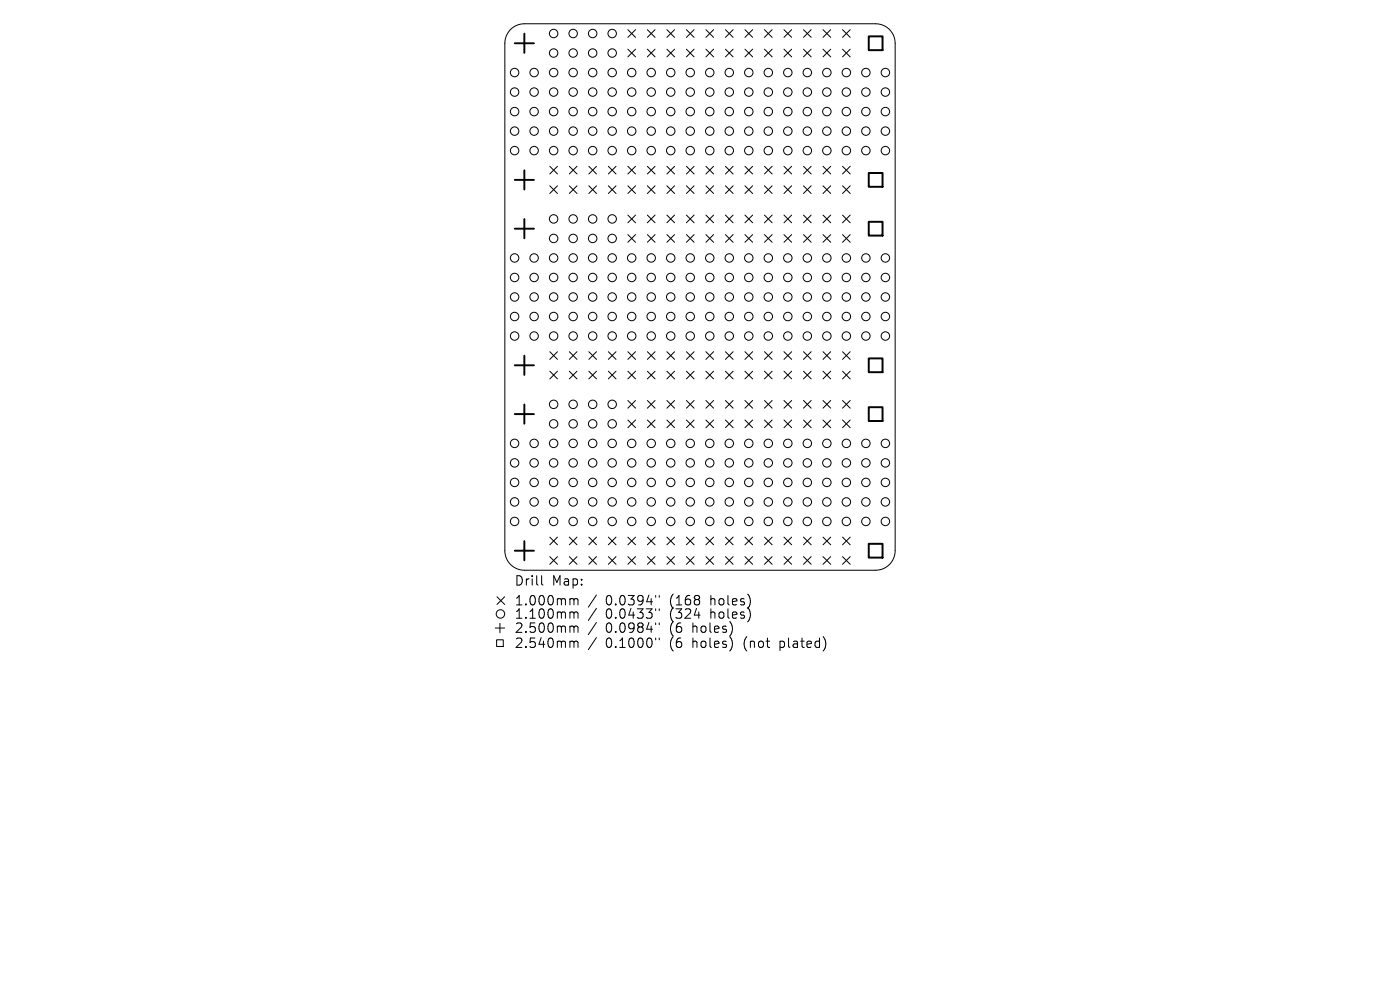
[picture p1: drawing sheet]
<svg xmlns="http://www.w3.org/2000/svg" width="297mm" height="210mm" viewBox="0 0 297 210" stroke-linecap="round" stroke-linejoin="round" font-family="sans-serif">
<defs><g id="words">
<g font-size="2.8">
<text x="109.1" y="124.5">Drill</text>
<text x="117.1" y="124.5">Map:</text>
<text x="109.1" y="128.7">1.000mm</text>
<text x="109.1" y="131.5">1.100mm</text>
<text x="128.5" y="128.7">0.0394&quot;</text>
<text x="128.5" y="131.5">0.0433&quot;</text>
<text x="142.2" y="128.7">(168</text>
<text x="142.2" y="131.5">(324</text>
<text x="151" y="128.7">holes)</text>
<text x="151" y="131.5">holes)</text>
<text x="109.1" y="134.5">2.500mm</text>
<text x="109.1" y="137.7">2.540mm</text>
<text x="128.5" y="134.5">0.0984&quot;</text>
<text x="128.5" y="137.7">0.1000&quot;</text>
<text x="142.2" y="134.5">(6</text>
<text x="142.2" y="137.7">(6</text>
<text x="147.2" y="134.5">holes)</text>
<text x="147.2" y="137.7">holes)</text>
<text x="158.2" y="137.7">(not</text>
<text x="166.1" y="137.7">plated)</text>
</g>
</g></defs>
<g fill="none" stroke="#000" stroke-width=".21">
<path d="M108.2 6.3l1.3-.9 1.7-.4h74.6a4.1 4.1 0 0 1 4.1 4.2v107.6a4.1 4.1 0 0 1-4.1 4.2h-74.6a4.1 4.1 0 0 1-4.1-4.2v-107.6l.3-1.5zM133.2 6.3l1.6 1.6M133.2 10.4l1.6 1.7M134.8 6.3l-1.6 1.6M134.8 10.4l-1.6 1.7M137.3 10.4l1.7 1.7M137.3 6.3l1.7 1.6M139 6.3l-1.7 1.6M139 10.4l-1.7 1.7M141.5 10.4l1.6 1.7M141.5 6.3l1.6 1.6M143.1 10.4l-1.6 1.7"/>
<path d="M143.1 6.3l-1.6 1.6M145.6 6.3l1.6 1.6M145.6 10.4l1.6 1.7M147.2 6.3l-1.6 1.6M147.2 10.4l-1.6 1.7M149.8 6.3l1.6 1.6M149.8 10.4l1.6 1.7M151.4 6.3l-1.6 1.6M151.4 10.4l-1.6 1.7M153.9 10.4l1.6 1.7M153.9 6.3l1.6 1.6M155.5 6.3l-1.6 1.6"/>
<path d="M155.5 10.4l-1.6 1.7M158 10.4l1.7 1.7M158 6.3l1.7 1.6M159.7 6.3l-1.7 1.6M159.7 10.4l-1.7 1.7M162.2 10.4l1.6 1.7M162.2 6.3l1.6 1.6M163.8 6.3l-1.6 1.6M163.8 10.4l-1.6 1.7M166.3 10.4l1.6 1.7M166.3 6.3l1.6 1.6M167.9 10.4l-1.6 1.7"/>
<path d="M167.9 6.3l-1.6 1.6M170.5 10.4l1.6 1.7M170.5 6.3l1.6 1.6M172.1 6.3l-1.6 1.6M172.1 10.4l-1.6 1.7M174.6 10.4l1.6 1.7M174.6 6.3l1.6 1.6M176.2 6.3l-1.6 1.6M176.2 10.4l-1.6 1.7M178.7 10.4l1.7 1.7M178.7 6.3l1.7 1.6M180.4 6.3l-1.7 1.6"/>
<path d="M180.4 10.4l-1.7 1.7M116.6 35.3l1.7 1.6M116.6 39.4l1.7 1.6M118.3 35.3l-1.7 1.6M118.3 39.4l-1.7 1.6M120.8 39.4l1.6 1.6M120.8 35.3l1.6 1.6M122.4 35.3l-1.6 1.6M122.4 39.4l-1.6 1.6M124.9 39.4l1.6 1.6M124.9 35.3l1.6 1.6M126.5 35.3l-1.6 1.6"/>
<path d="M126.5 39.4l-1.6 1.6M129.1 39.4l1.6 1.6M129.1 35.3l1.6 1.6M130.7 35.3l-1.6 1.6M130.7 39.4l-1.6 1.6M133.2 39.4l1.6 1.6M133.2 35.3l1.6 1.6M134.8 35.3l-1.6 1.6M134.8 39.4l-1.6 1.6M137.3 39.4l1.7 1.6M137.3 35.3l1.7 1.6M139 35.3l-1.7 1.6"/>
<path d="M139 39.4l-1.7 1.6M141.5 39.4l1.6 1.6M141.5 35.3l1.6 1.6M143.1 35.3l-1.6 1.6M143.1 39.4l-1.6 1.6M145.6 35.3l1.6 1.6M145.6 39.4l1.6 1.6M147.2 35.3l-1.6 1.6M147.2 39.4l-1.6 1.6M149.8 39.4l1.6 1.6M149.8 35.3l1.6 1.6M151.4 35.3l-1.6 1.6"/>
<path d="M151.4 39.4l-1.6 1.6M153.9 39.4l1.6 1.6M153.9 35.3l1.6 1.6M155.5 35.3l-1.6 1.6M155.5 39.4l-1.6 1.6M158 39.4l1.7 1.6M158 35.3l1.7 1.6M159.7 35.3l-1.7 1.6M159.7 39.4l-1.7 1.6M162.2 39.4l1.6 1.6M162.2 35.3l1.6 1.6M163.8 35.3l-1.6 1.6"/>
<path d="M163.8 39.4l-1.6 1.6M166.3 39.4l1.6 1.6M166.3 35.3l1.6 1.6M167.9 35.3l-1.6 1.6M167.9 39.4l-1.6 1.6M170.5 39.4l1.6 1.6M170.5 35.3l1.6 1.6M172.1 35.3l-1.6 1.6M172.1 39.4l-1.6 1.6M174.6 35.3l1.6 1.6M174.6 39.4l1.6 1.6M176.2 35.3l-1.6 1.6"/>
<path d="M176.2 39.4l-1.6 1.6M178.7 35.3l1.7 1.6M178.7 39.4l1.7 1.6M180.4 35.3l-1.7 1.6M180.4 39.4l-1.7 1.6M133.2 45.6l1.6 1.7M133.2 49.8l1.6 1.6M134.8 45.6l-1.6 1.7M134.8 49.8l-1.6 1.6M137.3 49.8l1.7 1.6M137.3 45.6l1.7 1.7M139 45.6l-1.7 1.7"/>
<path d="M139 49.8l-1.7 1.6M141.5 49.8l1.6 1.6M141.5 45.6l1.6 1.7M143.1 49.8l-1.6 1.6M143.1 45.6l-1.6 1.7M145.6 49.8l1.6 1.6M145.6 45.6l1.6 1.7M147.2 45.6l-1.6 1.7M147.2 49.8l-1.6 1.6M149.8 45.6l1.6 1.7M149.8 49.8l1.6 1.6M151.4 45.6l-1.6 1.7"/>
<path d="M151.4 49.8l-1.6 1.6M153.9 45.6l1.6 1.7M153.9 49.8l1.6 1.6M155.5 45.6l-1.6 1.7M155.5 49.8l-1.6 1.6M158 49.8l1.7 1.6M158 45.6l1.7 1.7M159.7 45.6l-1.7 1.7M159.7 49.8l-1.7 1.6M162.2 49.8l1.6 1.6M162.2 45.6l1.6 1.7M163.8 49.8l-1.6 1.6"/>
<path d="M163.8 45.6l-1.6 1.7M166.3 49.8l1.6 1.6M166.3 45.6l1.6 1.7M167.9 45.6l-1.6 1.7M167.9 49.8l-1.6 1.6M170.5 49.8l1.6 1.6M170.5 45.6l1.6 1.7M172.1 45.6l-1.6 1.7M172.1 49.8l-1.6 1.6M174.6 49.8l1.6 1.6M174.6 45.6l1.6 1.7M176.2 45.6l-1.6 1.7"/>
<path d="M176.2 49.8l-1.6 1.6M178.7 49.8l1.7 1.6M178.7 45.6l1.7 1.7M180.4 45.6l-1.7 1.7M180.4 49.8l-1.7 1.6M116.6 74.6l1.7 1.6M116.6 78.7l1.7 1.7M118.3 74.6l-1.7 1.6M118.3 78.7l-1.7 1.7M120.8 78.7l1.6 1.7M120.8 74.6l1.6 1.6M122.4 74.6l-1.6 1.6"/>
<path d="M122.4 78.7l-1.6 1.7M124.9 78.7l1.6 1.7M124.9 74.6l1.6 1.6M126.5 74.6l-1.6 1.6M126.5 78.7l-1.6 1.7M129.1 78.7l1.6 1.7M129.1 74.6l1.6 1.6M130.7 74.6l-1.6 1.6M130.7 78.7l-1.6 1.7M133.2 78.7l1.6 1.7M133.2 74.6l1.6 1.6M134.8 74.6l-1.6 1.6"/>
<path d="M134.8 78.7l-1.6 1.7M137.3 78.7l1.7 1.7M137.3 74.6l1.7 1.6M139 74.6l-1.7 1.6M139 78.7l-1.7 1.7M141.5 78.7l1.6 1.7M141.5 74.6l1.6 1.6M143.1 74.6l-1.6 1.6M143.1 78.7l-1.6 1.7M145.6 78.7l1.6 1.7M145.6 74.6l1.6 1.6M147.2 74.6l-1.6 1.6"/>
<path d="M147.2 78.7l-1.6 1.7M149.8 74.6l1.6 1.6M149.8 78.7l1.6 1.7M151.4 74.6l-1.6 1.6M151.4 78.7l-1.6 1.7M153.9 78.7l1.6 1.7M153.9 74.6l1.6 1.6M155.5 74.6l-1.6 1.6M155.5 78.7l-1.6 1.7M158 78.7l1.7 1.7M158 74.6l1.7 1.6M159.7 74.6l-1.7 1.6"/>
<path d="M159.7 78.7l-1.7 1.7M162.2 78.7l1.6 1.7M162.2 74.6l1.6 1.6M163.8 74.6l-1.6 1.6M163.8 78.7l-1.6 1.7M166.3 78.7l1.6 1.7M166.3 74.6l1.6 1.6M167.9 74.6l-1.6 1.6M167.9 78.7l-1.6 1.7M170.5 78.7l1.6 1.7M170.5 74.6l1.6 1.6M172.1 74.6l-1.6 1.6"/>
<path d="M172.1 78.7l-1.6 1.7M174.6 78.7l1.6 1.7M174.6 74.6l1.6 1.6M176.2 74.6l-1.6 1.6M176.2 78.7l-1.6 1.7M178.7 74.6l1.7 1.6M178.7 78.7l1.7 1.7M180.4 74.6l-1.7 1.6M180.4 78.7l-1.7 1.7M133.2 85l1.6 1.6M133.2 89.1l1.6 1.6M134.8 85l-1.6 1.6"/>
<path d="M134.8 89.1l-1.6 1.6M137.3 89.1l1.7 1.6M137.3 85l1.7 1.6M139 85l-1.7 1.6M139 89.1l-1.7 1.6M141.5 89.1l1.6 1.6M141.5 85l1.6 1.6M143.1 89.1l-1.6 1.6M143.1 85l-1.6 1.6M145.6 89.1l1.6 1.6M145.6 85l1.6 1.6M147.2 85l-1.6 1.6"/>
<path d="M147.2 89.1l-1.6 1.6M149.8 89.1l1.6 1.6M149.8 85l1.6 1.6M151.4 85l-1.6 1.6M151.4 89.1l-1.6 1.6M153.9 85l1.6 1.6M153.9 89.1l1.6 1.6M155.5 85l-1.6 1.6M155.5 89.1l-1.6 1.6M158 85l1.7 1.6M158 89.1l1.7 1.6M159.7 85l-1.7 1.6"/>
<path d="M159.7 89.1l-1.7 1.6M162.2 89.1l1.6 1.6M162.2 85l1.6 1.6M163.8 85l-1.6 1.6M163.8 89.1l-1.6 1.6M166.3 89.1l1.6 1.6M166.3 85l1.6 1.6M167.9 85l-1.6 1.6M167.9 89.1l-1.6 1.6M170.5 89.1l1.6 1.6M170.5 85l1.6 1.6M172.1 85l-1.6 1.6"/>
<path d="M172.1 89.1l-1.6 1.6M174.6 89.1l1.6 1.6M174.6 85l1.6 1.6M176.2 85l-1.6 1.6M176.2 89.1l-1.6 1.6M178.7 89.1l1.7 1.6M178.7 85l1.7 1.6M180.4 85l-1.7 1.6M180.4 89.1l-1.7 1.6M116.6 113.9l1.7 1.7M116.6 118.1l1.7 1.6M118.3 113.9l-1.7 1.7"/>
<path d="M118.3 118.1l-1.7 1.6M120.8 113.9l1.6 1.7M120.8 118.1l1.6 1.6M122.4 113.9l-1.6 1.7M122.4 118.1l-1.6 1.6M124.9 118.1l1.6 1.6M124.9 113.9l1.6 1.7M126.5 113.9l-1.6 1.7M126.5 118.1l-1.6 1.6M129.1 118.1l1.6 1.6M129.1 113.9l1.6 1.7M130.7 113.9l-1.6 1.7"/>
<path d="M130.7 118.1l-1.6 1.6M133.2 118.1l1.6 1.6M133.2 113.9l1.6 1.7M134.8 113.9l-1.6 1.7M134.8 118.1l-1.6 1.6M137.3 118.1l1.7 1.6M137.3 113.9l1.7 1.7M139 113.9l-1.7 1.7M139 118.1l-1.7 1.6M141.5 118.1l1.6 1.6M141.5 113.9l1.6 1.7M143.1 113.9l-1.6 1.7"/>
<path d="M143.1 118.1l-1.6 1.6M145.6 118.1l1.6 1.6M145.6 113.9l1.6 1.7M147.2 113.9l-1.6 1.7M147.2 118.1l-1.6 1.6M149.8 118.1l1.6 1.6M149.8 113.9l1.6 1.7M151.4 113.9l-1.6 1.7M151.4 118.1l-1.6 1.6M153.9 113.9l1.6 1.7M153.9 118.1l1.6 1.6M155.5 113.9l-1.6 1.7"/>
<path d="M155.5 118.1l-1.6 1.6M158 118.1l1.7 1.6M158 113.9l1.7 1.7M159.7 113.9l-1.7 1.7M159.7 118.1l-1.7 1.6M162.2 118.1l1.6 1.6M162.2 113.9l1.6 1.7M163.8 113.9l-1.6 1.7M163.8 118.1l-1.6 1.6M166.3 118.1l1.6 1.6M166.3 113.9l1.6 1.7M167.9 113.9l-1.6 1.7"/>
<path d="M167.9 118.1l-1.6 1.6M170.5 118.1l1.6 1.6M170.5 113.9l1.6 1.7M172.1 113.9l-1.6 1.7M172.1 118.1l-1.6 1.6M174.6 118.1l1.6 1.6M174.6 113.9l1.6 1.7M176.2 113.9l-1.6 1.7M176.2 118.1l-1.6 1.6M178.7 118.1l1.7 1.6M178.7 113.9l1.7 1.7M180.4 113.9l-1.7 1.7"/>
<path d="M180.4 118.1l-1.7 1.6M105.1 133.2h2M105.4 135.7h1.4v1.4h-1.4zM105.4 126.6l1.7 1.6M106.1 132.2v2M107.1 126.6l-1.7 1.6M114.9 122.1v1.7l.3 .3M121.2 127l.5 .1 .1 .2M121.2 129.8l.5 .1 .1 .2M121.2 132.8l.5 .1 .1 .2M121.2 136l.5 .1 .1 .2M121.8 127.3l.2-.3 .5 .1 .1 1.2"/>
<path d="M121.8 127.3v1M121.8 130.1v1M121.8 133.1v1M121.8 136.3v1M121.8 130.1l.2-.3 .5 .1 .1 1.2M121.8 133.1l.2-.3 .5 .1 .1 1.2M121.8 136.3l.2-.3 .5 .1 .1 1.2M126.5 126.2l-1.7 2.6M126.5 129.1l-1.7 2.5M126.5 132l-1.7 2.6M126.5 135.2l-1.7 2.6M139.1 126.3v.4"/>
<path d="M139.1 129.1v.4M139.1 132.1v.4M139.1 135.3v.4M139.9 126.3v.4M139.9 129.1v.4M139.9 132.1v.4M139.9 135.3v.4"/>
<circle cx="109.2" cy="15.4" r=".9"/>
<circle cx="109.2" cy="19.5" r=".9"/>
<circle cx="113.3" cy="19.5" r=".9"/>
<circle cx="113.3" cy="15.4" r=".9"/>
<circle cx="117.5" cy="7.1" r=".9"/>
<circle cx="117.5" cy="19.5" r=".9"/>
<circle cx="117.5" cy="15.4" r=".9"/>
<circle cx="117.5" cy="11.3" r=".9"/>
<circle cx="121.6" cy="7.1" r=".9"/>
<circle cx="121.6" cy="15.4" r=".9"/>
<circle cx="121.6" cy="19.5" r=".9"/>
<circle cx="121.6" cy="11.3" r=".9"/>
<circle cx="125.7" cy="7.1" r=".9"/>
<circle cx="125.7" cy="15.4" r=".9"/>
<circle cx="125.7" cy="19.5" r=".9"/>
<circle cx="125.7" cy="11.3" r=".9"/>
<circle cx="129.9" cy="7.1" r=".9"/>
<circle cx="129.9" cy="15.4" r=".9"/>
<circle cx="129.9" cy="19.5" r=".9"/>
<circle cx="129.9" cy="11.3" r=".9"/>
<circle cx="134" cy="15.4" r=".9"/>
<circle cx="134" cy="19.5" r=".9"/>
<circle cx="138.2" cy="15.4" r=".9"/>
<circle cx="138.2" cy="19.5" r=".9"/>
<circle cx="142.3" cy="15.4" r=".9"/>
<circle cx="142.3" cy="19.5" r=".9"/>
<circle cx="146.4" cy="15.4" r=".9"/>
<circle cx="146.4" cy="19.5" r=".9"/>
<circle cx="150.6" cy="19.5" r=".9"/>
<circle cx="150.6" cy="15.4" r=".9"/>
<circle cx="154.7" cy="15.4" r=".9"/>
<circle cx="154.7" cy="19.5" r=".9"/>
<circle cx="158.9" cy="19.5" r=".9"/>
<circle cx="158.9" cy="15.4" r=".9"/>
<circle cx="163" cy="19.5" r=".9"/>
<circle cx="163" cy="15.4" r=".9"/>
<circle cx="167.1" cy="19.5" r=".9"/>
<circle cx="167.1" cy="15.4" r=".9"/>
<circle cx="171.3" cy="15.4" r=".9"/>
<circle cx="171.3" cy="19.5" r=".9"/>
<circle cx="175.4" cy="19.5" r=".9"/>
<circle cx="175.4" cy="15.4" r=".9"/>
<circle cx="179.6" cy="15.4" r=".9"/>
<circle cx="179.6" cy="19.5" r=".9"/>
<circle cx="183.7" cy="19.5" r=".9"/>
<circle cx="183.7" cy="15.4" r=".9"/>
<circle cx="187.8" cy="19.5" r=".9"/>
<circle cx="187.8" cy="15.4" r=".9"/>
<circle cx="109.2" cy="27.8" r=".9"/>
<circle cx="109.2" cy="23.7" r=".9"/>
<circle cx="109.2" cy="32" r=".9"/>
<circle cx="113.3" cy="27.8" r=".9"/>
<circle cx="113.3" cy="23.7" r=".9"/>
<circle cx="113.3" cy="32" r=".9"/>
<circle cx="117.5" cy="27.8" r=".9"/>
<circle cx="117.5" cy="23.7" r=".9"/>
<circle cx="117.5" cy="32" r=".9"/>
<circle cx="121.6" cy="27.8" r=".9"/>
<circle cx="121.6" cy="23.7" r=".9"/>
<circle cx="121.6" cy="32" r=".9"/>
<circle cx="125.7" cy="27.8" r=".9"/>
<circle cx="125.7" cy="23.7" r=".9"/>
<circle cx="125.7" cy="32" r=".9"/>
<circle cx="129.9" cy="27.8" r=".9"/>
<circle cx="129.9" cy="23.7" r=".9"/>
<circle cx="129.9" cy="32" r=".9"/>
<circle cx="134" cy="27.8" r=".9"/>
<circle cx="134" cy="23.7" r=".9"/>
<circle cx="134" cy="32" r=".9"/>
<circle cx="138.2" cy="27.8" r=".9"/>
<circle cx="138.2" cy="23.7" r=".9"/>
<circle cx="138.2" cy="32" r=".9"/>
<circle cx="142.3" cy="27.8" r=".9"/>
<circle cx="142.3" cy="23.7" r=".9"/>
<circle cx="142.3" cy="32" r=".9"/>
<circle cx="146.4" cy="27.8" r=".9"/>
<circle cx="146.4" cy="23.7" r=".9"/>
<circle cx="146.4" cy="32" r=".9"/>
<circle cx="150.6" cy="27.8" r=".9"/>
<circle cx="150.6" cy="23.7" r=".9"/>
<circle cx="150.6" cy="32" r=".9"/>
<circle cx="154.7" cy="27.8" r=".9"/>
<circle cx="154.7" cy="23.7" r=".9"/>
<circle cx="154.7" cy="32" r=".9"/>
<circle cx="158.9" cy="27.8" r=".9"/>
<circle cx="158.9" cy="23.7" r=".9"/>
<circle cx="158.9" cy="32" r=".9"/>
<circle cx="163" cy="27.8" r=".9"/>
<circle cx="163" cy="23.7" r=".9"/>
<circle cx="163" cy="32" r=".9"/>
<circle cx="167.1" cy="27.8" r=".9"/>
<circle cx="167.1" cy="23.7" r=".9"/>
<circle cx="167.1" cy="32" r=".9"/>
<circle cx="171.3" cy="27.8" r=".9"/>
<circle cx="171.3" cy="23.7" r=".9"/>
<circle cx="171.3" cy="32" r=".9"/>
<circle cx="175.4" cy="27.8" r=".9"/>
<circle cx="175.4" cy="23.7" r=".9"/>
<circle cx="175.4" cy="32" r=".9"/>
<circle cx="179.6" cy="27.8" r=".9"/>
<circle cx="179.6" cy="23.7" r=".9"/>
<circle cx="179.6" cy="32" r=".9"/>
<circle cx="183.7" cy="27.8" r=".9"/>
<circle cx="183.7" cy="23.7" r=".9"/>
<circle cx="183.7" cy="32" r=".9"/>
<circle cx="187.8" cy="27.8" r=".9"/>
<circle cx="187.8" cy="23.7" r=".9"/>
<circle cx="187.8" cy="32" r=".9"/>
<circle cx="109.2" cy="58.9" r=".9"/>
<circle cx="109.2" cy="54.7" r=".9"/>
<circle cx="113.3" cy="58.9" r=".9"/>
<circle cx="113.3" cy="54.7" r=".9"/>
<circle cx="117.5" cy="58.9" r=".9"/>
<circle cx="117.5" cy="50.6" r=".9"/>
<circle cx="117.5" cy="54.7" r=".9"/>
<circle cx="117.5" cy="46.4" r=".9"/>
<circle cx="121.6" cy="58.9" r=".9"/>
<circle cx="121.6" cy="50.6" r=".9"/>
<circle cx="121.6" cy="54.7" r=".9"/>
<circle cx="121.6" cy="46.4" r=".9"/>
<circle cx="125.7" cy="58.9" r=".9"/>
<circle cx="125.7" cy="50.6" r=".9"/>
<circle cx="125.7" cy="54.7" r=".9"/>
<circle cx="125.7" cy="46.4" r=".9"/>
<circle cx="129.9" cy="58.9" r=".9"/>
<circle cx="129.9" cy="50.6" r=".9"/>
<circle cx="129.9" cy="54.7" r=".9"/>
<circle cx="129.9" cy="46.4" r=".9"/>
<circle cx="134" cy="58.9" r=".9"/>
<circle cx="134" cy="54.7" r=".9"/>
<circle cx="138.2" cy="58.9" r=".9"/>
<circle cx="138.2" cy="54.7" r=".9"/>
<circle cx="142.3" cy="58.9" r=".9"/>
<circle cx="142.3" cy="54.7" r=".9"/>
<circle cx="146.4" cy="58.9" r=".9"/>
<circle cx="146.4" cy="54.7" r=".9"/>
<circle cx="150.6" cy="58.9" r=".9"/>
<circle cx="150.6" cy="54.7" r=".9"/>
<circle cx="154.7" cy="58.9" r=".9"/>
<circle cx="154.7" cy="54.7" r=".9"/>
<circle cx="158.9" cy="58.9" r=".9"/>
<circle cx="158.9" cy="54.7" r=".9"/>
<circle cx="163" cy="58.9" r=".9"/>
<circle cx="163" cy="54.7" r=".9"/>
<circle cx="167.1" cy="58.9" r=".9"/>
<circle cx="167.1" cy="54.7" r=".9"/>
<circle cx="171.3" cy="58.9" r=".9"/>
<circle cx="171.3" cy="54.7" r=".9"/>
<circle cx="175.4" cy="58.9" r=".9"/>
<circle cx="175.4" cy="54.7" r=".9"/>
<circle cx="179.6" cy="58.9" r=".9"/>
<circle cx="179.6" cy="54.7" r=".9"/>
<circle cx="183.7" cy="58.9" r=".9"/>
<circle cx="183.7" cy="54.7" r=".9"/>
<circle cx="187.8" cy="58.9" r=".9"/>
<circle cx="187.8" cy="54.7" r=".9"/>
<circle cx="109.2" cy="63" r=".9"/>
<circle cx="109.2" cy="71.3" r=".9"/>
<circle cx="109.2" cy="67.1" r=".9"/>
<circle cx="113.3" cy="63" r=".9"/>
<circle cx="113.3" cy="71.3" r=".9"/>
<circle cx="113.3" cy="67.1" r=".9"/>
<circle cx="117.5" cy="63" r=".9"/>
<circle cx="117.5" cy="71.3" r=".9"/>
<circle cx="117.5" cy="67.1" r=".9"/>
<circle cx="121.6" cy="63" r=".9"/>
<circle cx="121.6" cy="71.3" r=".9"/>
<circle cx="121.6" cy="67.1" r=".9"/>
<circle cx="125.7" cy="63" r=".9"/>
<circle cx="125.7" cy="71.3" r=".9"/>
<circle cx="125.7" cy="67.1" r=".9"/>
<circle cx="129.9" cy="63" r=".9"/>
<circle cx="129.9" cy="71.3" r=".9"/>
<circle cx="129.9" cy="67.1" r=".9"/>
<circle cx="134" cy="63" r=".9"/>
<circle cx="134" cy="71.3" r=".9"/>
<circle cx="134" cy="67.1" r=".9"/>
<circle cx="138.2" cy="63" r=".9"/>
<circle cx="138.2" cy="71.3" r=".9"/>
<circle cx="138.2" cy="67.1" r=".9"/>
<circle cx="142.3" cy="63" r=".9"/>
<circle cx="142.3" cy="71.3" r=".9"/>
<circle cx="142.3" cy="67.1" r=".9"/>
<circle cx="146.4" cy="63" r=".9"/>
<circle cx="146.4" cy="71.3" r=".9"/>
<circle cx="146.4" cy="67.1" r=".9"/>
<circle cx="150.6" cy="63" r=".9"/>
<circle cx="150.6" cy="71.3" r=".9"/>
<circle cx="150.6" cy="67.1" r=".9"/>
<circle cx="154.7" cy="63" r=".9"/>
<circle cx="154.7" cy="71.3" r=".9"/>
<circle cx="154.7" cy="67.1" r=".9"/>
<circle cx="158.9" cy="63" r=".9"/>
<circle cx="158.9" cy="71.3" r=".9"/>
<circle cx="158.9" cy="67.1" r=".9"/>
<circle cx="163" cy="63" r=".9"/>
<circle cx="163" cy="71.3" r=".9"/>
<circle cx="163" cy="67.1" r=".9"/>
<circle cx="167.1" cy="63" r=".9"/>
<circle cx="167.1" cy="71.3" r=".9"/>
<circle cx="167.1" cy="67.1" r=".9"/>
<circle cx="171.3" cy="63" r=".9"/>
<circle cx="171.3" cy="71.3" r=".9"/>
<circle cx="171.3" cy="67.1" r=".9"/>
<circle cx="175.4" cy="63" r=".9"/>
<circle cx="175.4" cy="71.3" r=".9"/>
<circle cx="175.4" cy="67.1" r=".9"/>
<circle cx="179.6" cy="63" r=".9"/>
<circle cx="179.6" cy="71.3" r=".9"/>
<circle cx="179.6" cy="67.1" r=".9"/>
<circle cx="183.7" cy="63" r=".9"/>
<circle cx="183.7" cy="71.3" r=".9"/>
<circle cx="183.7" cy="67.1" r=".9"/>
<circle cx="187.8" cy="63" r=".9"/>
<circle cx="187.8" cy="71.3" r=".9"/>
<circle cx="187.8" cy="67.1" r=".9"/>
<circle cx="109.2" cy="94.1" r=".9"/>
<circle cx="109.2" cy="98.2" r=".9"/>
<circle cx="113.3" cy="94.1" r=".9"/>
<circle cx="113.3" cy="98.2" r=".9"/>
<circle cx="117.5" cy="89.9" r=".9"/>
<circle cx="117.5" cy="94.1" r=".9"/>
<circle cx="117.5" cy="85.8" r=".9"/>
<circle cx="117.5" cy="98.2" r=".9"/>
<circle cx="121.6" cy="94.1" r=".9"/>
<circle cx="121.6" cy="89.9" r=".9"/>
<circle cx="121.6" cy="85.8" r=".9"/>
<circle cx="121.6" cy="98.2" r=".9"/>
<circle cx="125.7" cy="89.9" r=".9"/>
<circle cx="125.7" cy="94.1" r=".9"/>
<circle cx="125.7" cy="85.8" r=".9"/>
<circle cx="125.7" cy="98.2" r=".9"/>
<circle cx="129.9" cy="89.9" r=".9"/>
<circle cx="129.9" cy="94.1" r=".9"/>
<circle cx="129.9" cy="85.8" r=".9"/>
<circle cx="129.9" cy="98.2" r=".9"/>
<circle cx="134" cy="94.1" r=".9"/>
<circle cx="134" cy="98.2" r=".9"/>
<circle cx="138.2" cy="94.1" r=".9"/>
<circle cx="138.2" cy="98.2" r=".9"/>
<circle cx="142.3" cy="94.1" r=".9"/>
<circle cx="142.3" cy="98.2" r=".9"/>
<circle cx="146.4" cy="94.1" r=".9"/>
<circle cx="146.4" cy="98.2" r=".9"/>
<circle cx="150.6" cy="94.1" r=".9"/>
<circle cx="150.6" cy="98.2" r=".9"/>
<circle cx="154.7" cy="94.1" r=".9"/>
<circle cx="154.7" cy="98.2" r=".9"/>
<circle cx="158.9" cy="94.1" r=".9"/>
<circle cx="158.9" cy="98.2" r=".9"/>
<circle cx="163" cy="94.1" r=".9"/>
<circle cx="163" cy="98.2" r=".9"/>
<circle cx="167.1" cy="94.1" r=".9"/>
<circle cx="167.1" cy="98.2" r=".9"/>
<circle cx="171.3" cy="94.1" r=".9"/>
<circle cx="171.3" cy="98.2" r=".9"/>
<circle cx="175.4" cy="94.1" r=".9"/>
<circle cx="175.4" cy="98.2" r=".9"/>
<circle cx="179.6" cy="94.1" r=".9"/>
<circle cx="179.6" cy="98.2" r=".9"/>
<circle cx="183.7" cy="94.1" r=".9"/>
<circle cx="183.7" cy="98.2" r=".9"/>
<circle cx="187.8" cy="94.1" r=".9"/>
<circle cx="187.8" cy="98.2" r=".9"/>
<circle cx="109.2" cy="102.3" r=".9"/>
<circle cx="109.2" cy="106.5" r=".9"/>
<circle cx="109.2" cy="110.6" r=".9"/>
<circle cx="113.3" cy="102.3" r=".9"/>
<circle cx="113.3" cy="106.5" r=".9"/>
<circle cx="113.3" cy="110.6" r=".9"/>
<circle cx="117.5" cy="102.3" r=".9"/>
<circle cx="117.5" cy="110.6" r=".9"/>
<circle cx="117.5" cy="106.5" r=".9"/>
<circle cx="121.6" cy="102.3" r=".9"/>
<circle cx="121.6" cy="106.5" r=".9"/>
<circle cx="121.6" cy="110.6" r=".9"/>
<circle cx="125.7" cy="102.3" r=".9"/>
<circle cx="125.7" cy="106.5" r=".9"/>
<circle cx="125.7" cy="110.6" r=".9"/>
<circle cx="129.9" cy="102.3" r=".9"/>
<circle cx="129.9" cy="106.5" r=".9"/>
<circle cx="129.9" cy="110.6" r=".9"/>
<circle cx="134" cy="102.3" r=".9"/>
<circle cx="134" cy="110.6" r=".9"/>
<circle cx="134" cy="106.5" r=".9"/>
<circle cx="138.2" cy="102.3" r=".9"/>
<circle cx="138.2" cy="110.6" r=".9"/>
<circle cx="138.2" cy="106.5" r=".9"/>
<circle cx="142.3" cy="102.3" r=".9"/>
<circle cx="142.3" cy="110.6" r=".9"/>
<circle cx="142.3" cy="106.5" r=".9"/>
<circle cx="146.4" cy="102.3" r=".9"/>
<circle cx="146.4" cy="110.6" r=".9"/>
<circle cx="146.4" cy="106.5" r=".9"/>
<circle cx="150.6" cy="102.3" r=".9"/>
<circle cx="150.6" cy="110.6" r=".9"/>
<circle cx="150.6" cy="106.5" r=".9"/>
<circle cx="154.7" cy="102.3" r=".9"/>
<circle cx="154.7" cy="110.6" r=".9"/>
<circle cx="154.7" cy="106.5" r=".9"/>
<circle cx="158.9" cy="102.3" r=".9"/>
<circle cx="158.9" cy="106.5" r=".9"/>
<circle cx="158.9" cy="110.6" r=".9"/>
<circle cx="163" cy="102.3" r=".9"/>
<circle cx="163" cy="106.5" r=".9"/>
<circle cx="163" cy="110.6" r=".9"/>
<circle cx="167.1" cy="102.3" r=".9"/>
<circle cx="167.1" cy="106.5" r=".9"/>
<circle cx="167.1" cy="110.6" r=".9"/>
<circle cx="171.3" cy="102.3" r=".9"/>
<circle cx="171.3" cy="106.5" r=".9"/>
<circle cx="171.3" cy="110.6" r=".9"/>
<circle cx="175.4" cy="102.3" r=".9"/>
<circle cx="175.4" cy="110.6" r=".9"/>
<circle cx="175.4" cy="106.5" r=".9"/>
<circle cx="179.6" cy="102.3" r=".9"/>
<circle cx="179.6" cy="110.6" r=".9"/>
<circle cx="179.6" cy="106.5" r=".9"/>
<circle cx="183.7" cy="102.3" r=".9"/>
<circle cx="183.7" cy="106.5" r=".9"/>
<circle cx="183.7" cy="110.6" r=".9"/>
<circle cx="187.8" cy="102.3" r=".9"/>
<circle cx="187.8" cy="110.6" r=".9"/>
<circle cx="187.8" cy="106.5" r=".9"/>
<circle cx="106.2" cy="130.2" r=".9"/>
</g>
<g fill="none" stroke="#000" stroke-width=".41">
<path d="M109.2 9.2h4.1M111.2 7.1v4.1M184.3 7.7h2.9v2.9h-2.9zM109.2 38.2h4.1M111.2 36.1v4.1M184.3 36.7h2.9v2.9h-2.9zM109.2 48.5h4.1M111.2 46.5v4M184.3 47h2.9v3h-2.9zM109.2 77.5h4.1M111.2 75.5v4M184.3 76h2.9v3h-2.9z"/>
<path d="M109.2 87.8h4.1M111.2 85.8v4.1M184.3 86.4h2.9v2.9h-2.9zM109.2 116.8h4.1M111.2 114.8v4.1M184.3 115.4h2.9v2.9h-2.9z"/>
</g>
<use href="#words"/>
</svg>
